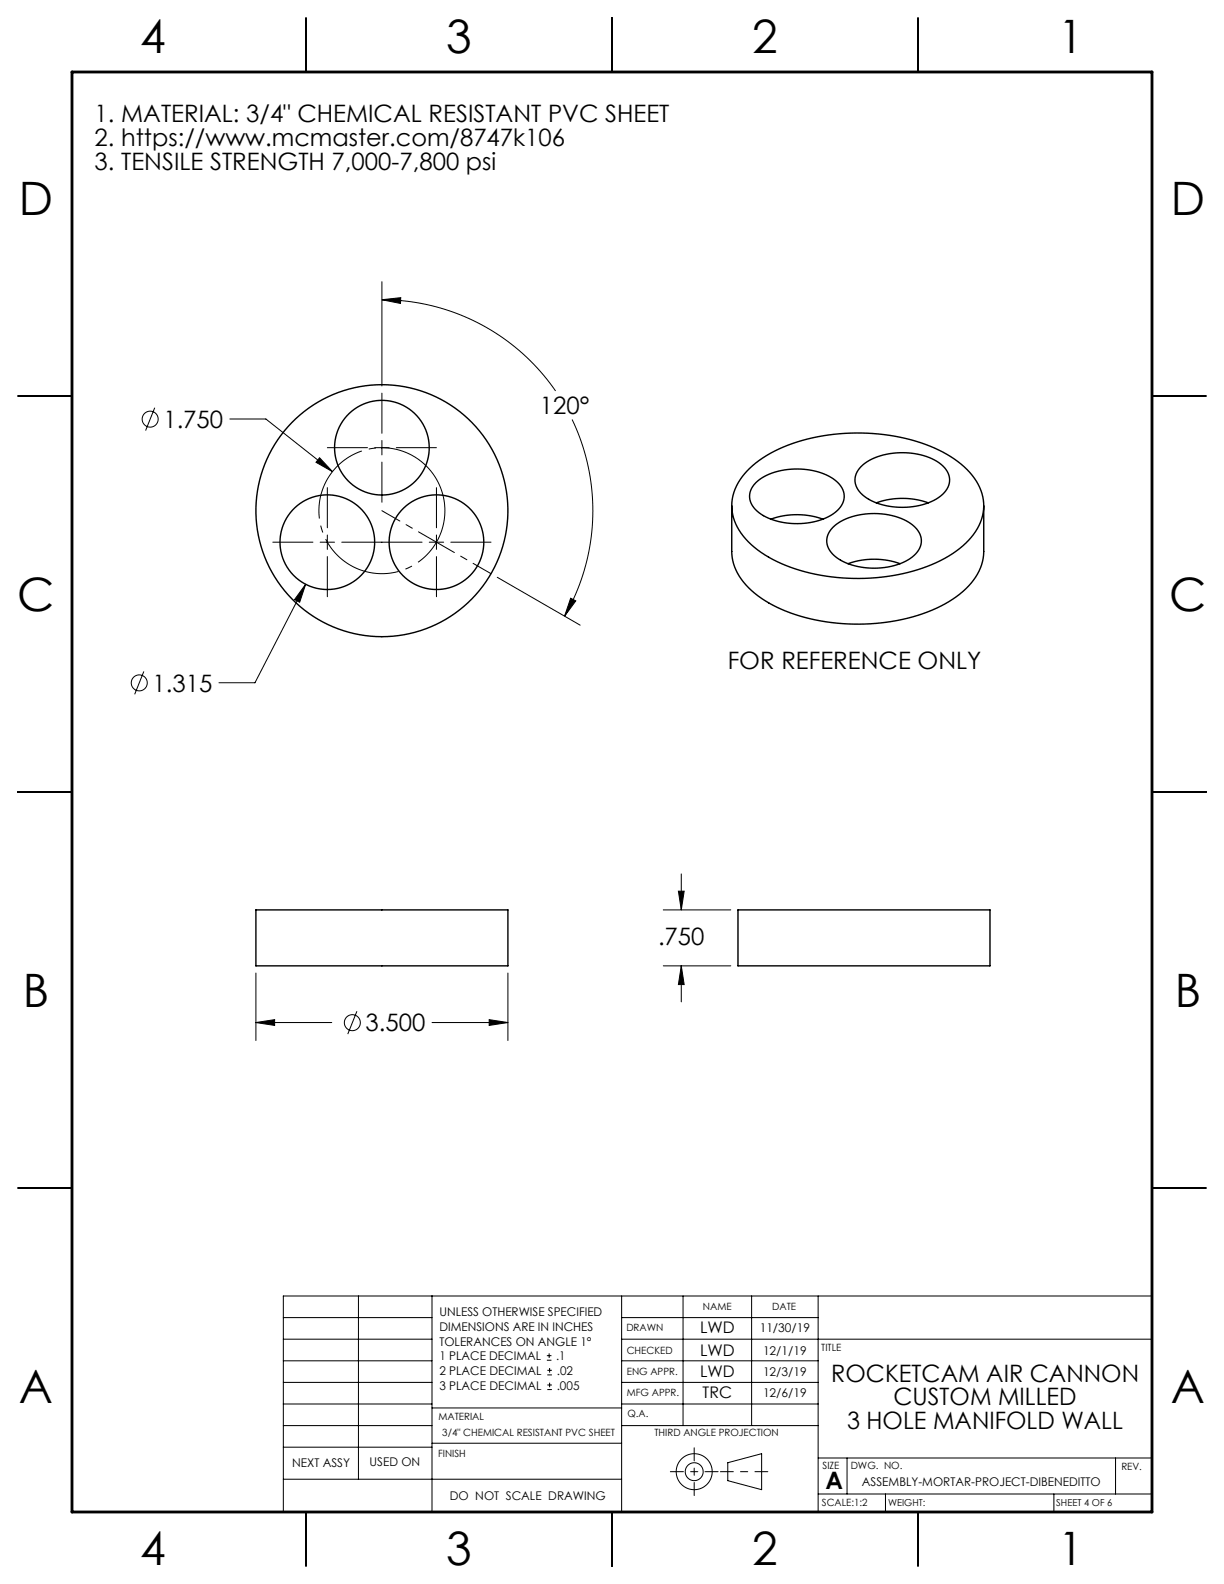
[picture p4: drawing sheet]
<svg xmlns="http://www.w3.org/2000/svg" width="216mm" height="279mm" viewBox="0 0 216 279" stroke-linecap="round" stroke-linejoin="round" font-family="sans-serif">
<defs><g id="words">
<g font-size="8.1">
<text x="24.7" y="9.3">4</text>
<text x="78.7" y="9.3">3</text>
<text x="132.7" y="9.3">2</text>
<text x="186.7" y="9.3">1</text>
<text x="3.3" y="37.9">D</text>
<text x="206.5" y="37.9">D</text>
<text x="3.1" y="107.8">C</text>
<text x="206.3" y="107.8">C</text>
<text x="4" y="177.6">B</text>
<text x="207.2" y="177.6">B</text>
<text x="3.3" y="247.5">A</text>
<text x="206.5" y="247.5">A</text>
<text x="24.7" y="276">4</text>
<text x="78.7" y="276">3</text>
<text x="132.7" y="276">2</text>
<text x="186.7" y="276">1</text>
</g>
<g font-size="4.2">
<text x="16.7" y="21.6">1. MATERIAL: 3/4&quot; CHEMICAL RESISTANT PVC SHEET</text>
<text x="16.7" y="25.8">2. https://www.mcmaster.com/8747k106</text>
<text x="16.7" y="29.9">3. TENSILE STRENGTH 7,000-7,800 psi</text>
<text x="28.8" y="75.5">1.750</text>
<text x="95.2" y="73.1">120°</text>
<text x="128.4" y="118">FOR REFERENCE ONLY</text>
<text x="26.9" y="122">1.315</text>
<text x="116.1" y="166.7">.750</text>
<text x="64.5" y="181.9">3.500</text>
<text x="146.6" y="243.7">ROCKETCAM AIR CANNON</text>
<text x="157.6" y="247.9">CUSTOM MILLED</text>
<text x="149.4" y="252.1">3 HOLE MANIFOLD WALL</text>
<text x="145.6" y="262.7">A</text>
</g>
<g font-size="2.8">
<text x="123.5" y="239.2">LWD</text>
<text x="123.5" y="235.1">LWD</text>
<text x="123.5" y="243">LWD</text>
<text x="123.9" y="246.6">TRC</text>
</g>
<g font-size="2.1">
<text x="77.5" y="232.2">UNLESS OTHERWISE SPECIFIED</text>
<text x="77.5" y="234.7">DIMENSIONS ARE IN INCHES</text>
<text x="77.5" y="237.3">TOLERANCES ON ANGLE 1°</text>
<text x="77.5" y="239.9">1 PLACE DECIMAL</text>
<text x="98.1" y="239.9">.1</text>
<text x="134" y="234.9">11/30/19</text>
<text x="134.6" y="239">12/1/19</text>
<text x="77.5" y="245.1">3 PLACE DECIMAL</text>
<text x="77.5" y="242.5">2 PLACE DECIMAL</text>
<text x="98.2" y="245.1">.005</text>
<text x="98.2" y="242.5">.02</text>
<text x="134.6" y="242.7">12/3/19</text>
<text x="134.6" y="246.4">12/6/19</text>
<text x="51.5" y="258.7">NEXT ASSY</text>
<text x="65.2" y="258.6">USED ON</text>
<text x="152" y="262.1">ASSEMBLY-MORTAR-PROJECT-DIBENEDITTO</text>
<text x="79.3" y="264.6">DO NOT SCALE DRAWING</text>
</g>
<g font-size="1.8">
<text x="124" y="231.1">NAME</text>
<text x="136.2" y="231.1">DATE</text>
<text x="110.5" y="234.8">DRAWN</text>
<text x="110.5" y="238.9">CHECKED</text>
<text x="144.9" y="238.3">TITLE</text>
<text x="110.6" y="242.5">ENG APPR.</text>
<text x="77.3" y="250.5">MATERIAL</text>
<text x="110.6" y="246.3">MFG APPR.</text>
<text x="110.7" y="250">Q.A.</text>
<text x="77.3" y="257">FINISH</text>
<text x="78" y="253.3">3/4&quot; CHEMICAL RESISTANT PVC SHEET</text>
<text x="115.4" y="253.4">THIRD ANGLE PROJECTION</text>
<text x="145.1" y="259">SIZE</text>
<text x="150.1" y="259.1">DWG. NO.</text>
<text x="197.8" y="259.2">REV.</text>
<text x="145" y="265.7">SCALE:1:2</text>
</g>
<g font-size="1.7">
<text x="156.7" y="265.7">WEIGHT:</text>
<text x="186.3" y="265.7">SHEET 4 OF 6</text>
</g>
</g></defs>
<g fill="none" stroke="#000" stroke-width=".18">
<path d="M67.4 49.7v18.4M67.4 52.9l3.3-.4-.1 1zM67.4 52.9a37.2 37.2 0 0 1 30.6 16.1M27.3 71.9l-1.6 4M40.5 73.9h6.4l11.7 9.3M57.7 79h7.1M66.1 79h2.5M67.4 69.3v7.1M67.4 77.7v2.5M69.9 79h7.1M100.9 74a37.2 37.2 0 0 1-1.3 34.7M48.1 95.6h7.1"/>
<path d="M56.4 80.7l2.2 2.5-2.9-1.7zM56.5 95.6h2.5M57.7 86v7.1M57.7 94.4v2.5M57.7 98.2v7.1M60.3 95.6h14.1M67.4 81.5v7.1M75.7 95.6h2.6M77 86v7.1M77 94.4v2.5M77 98.2v7.1M79.5 95.6h7.1"/>
<path d="M25.4 118.4l-1.6 4.1M53.9 103.1l-1 3.1-.9-.4zM53.9 103.1l-8.9 17.3h-6.4M87.7 101.8l14.6 8.5M100.7 105.5l.9 .5-2 2.7zM119.7 157.2h1l-.5 3.3zM120.2 154.1v6.4M45.1 171.6v11.9M63 178.4l-1.7 4M86.3 179.9l3.3 .5-3.3 .5zM89.6 171.6v11.9M117 160.5h11.9"/>
<path d="M117 170.4h11.9M120.2 170.4l.5 3.3h-1zM120.2 170.4v6.3M45.1 180.4l3.3-.5v1zM45.1 180.4h13.4M76.2 180.4h13.4M50 232.4h26.2M50 236.2h26.2M63.2 228.6v32.3M76.2 228.6v38.1M96.5 239.9h.8M96.5 239.1h.8"/>
<path d="M96.9 238.7v.8M109.7 228.6v38.1M109.7 232.4h34.6M109.7 236.2h93.5M120.5 228.6v22.9M132.6 228.6v22.9M144.3 228.6v38.1M203.2 228.6h-153.2v38.1M50 251.5h26.2M50 240h26.2M50 243.8h26.2M50 247.6h26.2"/>
<path d="M50 255.3h26.2M76.2 254.6h33.5M76.2 248.3h33.5M96.5 245.1h.8M96.5 244.3h.8M96.5 242.5h.8M96.5 241.7h.8M96.9 243.9v.8M96.9 241.3v.8M109.7 251.5h34.6M109.7 240h34.6M109.7 243.8h34.6"/>
<path d="M109.7 247.6h34.6M128.4 258l5.9-1.6v6.4l-5.9-1.6zM144.3 257.2h58.9M149.4 257.2v6.3M196.8 257.2v6.3M50 260.9h59.7M144.3 263.5h58.9M156.2 263.5v3.2M185.9 263.5v3.2"/>
<circle cx="26.5" cy="73.9" r="1.41"/>
<circle cx="24.6" cy="120.5" r="1.41"/>
<circle cx="62.1" cy="180.4" r="1.41"/>
<circle cx="122.5" cy="259.6" r="3.2"/>
<circle cx="122.5" cy="259.6" r="1.58"/>
</g>
<path d="M78 86.8a11.1 11.1 0 0 0-18.5-4.5 11.1 11.1 0 0 0 4.8 18.5 11.1 11.1 0 0 0 13.9-13.1l-.2-.9" fill="none" stroke="#000" stroke-width=".18" stroke-dasharray="15.2 1.3 1.3 1.3" stroke-dashoffset="1.3" stroke-linecap="butt"/>
<path d="M135.4 259.6h-8.3" fill="none" stroke="#000" stroke-width=".18" stroke-dasharray="15.2 1.3 1.3 1.3" stroke-dashoffset="13"/>
<path d="M118.2 259.6h8.5M122.5 255.4v8.4" fill="none" stroke="#000" stroke-width=".18" stroke-dasharray="15.2 1.3 1.3 1.3" stroke-dashoffset="12.9"/>
<path d="M67.4 90.1l9.6 5.5M77 95.6l9.6 5.6" fill="none" stroke="#000" stroke-width=".18" stroke-dasharray="15.2 1.3 1.3 1.3" stroke-dashoffset="11.6"/>
<g fill="none" stroke="#000" stroke-width=".25">
<path d="M54 3.2v9.5M107.9 3.2v9.5M161.9 3.2v9.5M3.2 69.8h9.5M203.2 69.8h9.5M129.1 89.2v8.1a9.9 9.9 0 0 0 4.5 7.8 30.1 30.1 0 0 0 17.9 5 30.4 30.4 0 0 0 17.2-4.8 10.4 10.4 0 0 0 4.8-7.9v-8.2M132.3 82.6a25.7 25.7 0 0 1 14.8-6 33.9 33.9 0 0 1 19.9 3.5 12.3 12.3 0 0 1 6.4 7.5 9 9 0 0 1-3.6 8.7 27.1 27.1 0 0 1-15.3 5.6 32.9 32.9 0 0 1-19.6-4 11.5 11.5 0 0 1-5.8-7.7 8.9 8.9 0 0 1 3.2-7.6zM133.3 85.2a11.6 11.6 0 0 1 9.9-2.2 7.2 7.2 0 0 1 5.5 3.4 3.4 3.4 0 0 1-1.7 4.2 12.6 12.6 0 0 1-13.1-.2 3.3 3.3 0 0 1-.6-5.2zM136 91.6a13.7 13.7 0 0 1 9.1 0M146.9 93a11.6 11.6 0 0 1 9.9-2.2 7.2 7.2 0 0 1 5.5 3.4 3.4 3.4 0 0 1-1.7 4.3 12.6 12.6 0 0 1-13.1-.2 3.3 3.3 0 0 1-.6-5.3zM149.6 99.4a13.7 13.7 0 0 1 9.2 0M151.9 82.3a11.6 11.6 0 0 1 9.8-2.2 7.2 7.2 0 0 1 5.6 3.4 3.4 3.4 0 0 1-1.7 4.3 12.6 12.6 0 0 1-13.1-.2 3.3 3.3 0 0 1-.6-5.3z"/>
<path d="M154.6 88.7a13.7 13.7 0 0 1 9.1 0M3.2 139.7h9.5M203.2 139.7h9.5M45.1 160.5h44.5v9.9h-44.5zM130.2 160.5h44.4v9.9h-44.4zM3.2 209.5h9.5M203.2 209.5h9.5M54 266.7v9.5M107.9 266.7v9.5M161.9 266.7v9.5"/>
<circle cx="67.4" cy="79" r="8.4"/>
<circle cx="57.7" cy="95.6" r="8.4"/>
<circle cx="67.4" cy="90.1" r="22.2"/>
<circle cx="77" cy="95.6" r="8.4"/>
</g>
<path d="M12.7 12.7h190.5v254h-190.5z" fill="none" stroke="#000" stroke-width=".5"/>
<g fill="#000">
<path d="M100.7 105.5l.9 .5-2 2.7zM67.4 52.9l3.3-.4-.1 1zM56.4 80.7l-.7 .8 2.9 1.7z"/>
<path d="M45.1 180.4l3.3-.5v1zM86.3 179.9l3.3 .5-3.3 .5zM119.7 157.2h1l-.5 3.3zM120.2 170.4l.5 3.3h-1zM53.9 103.1l-1.9 2.7 .9 .4z"/>
</g>
<use href="#words"/>
</svg>
